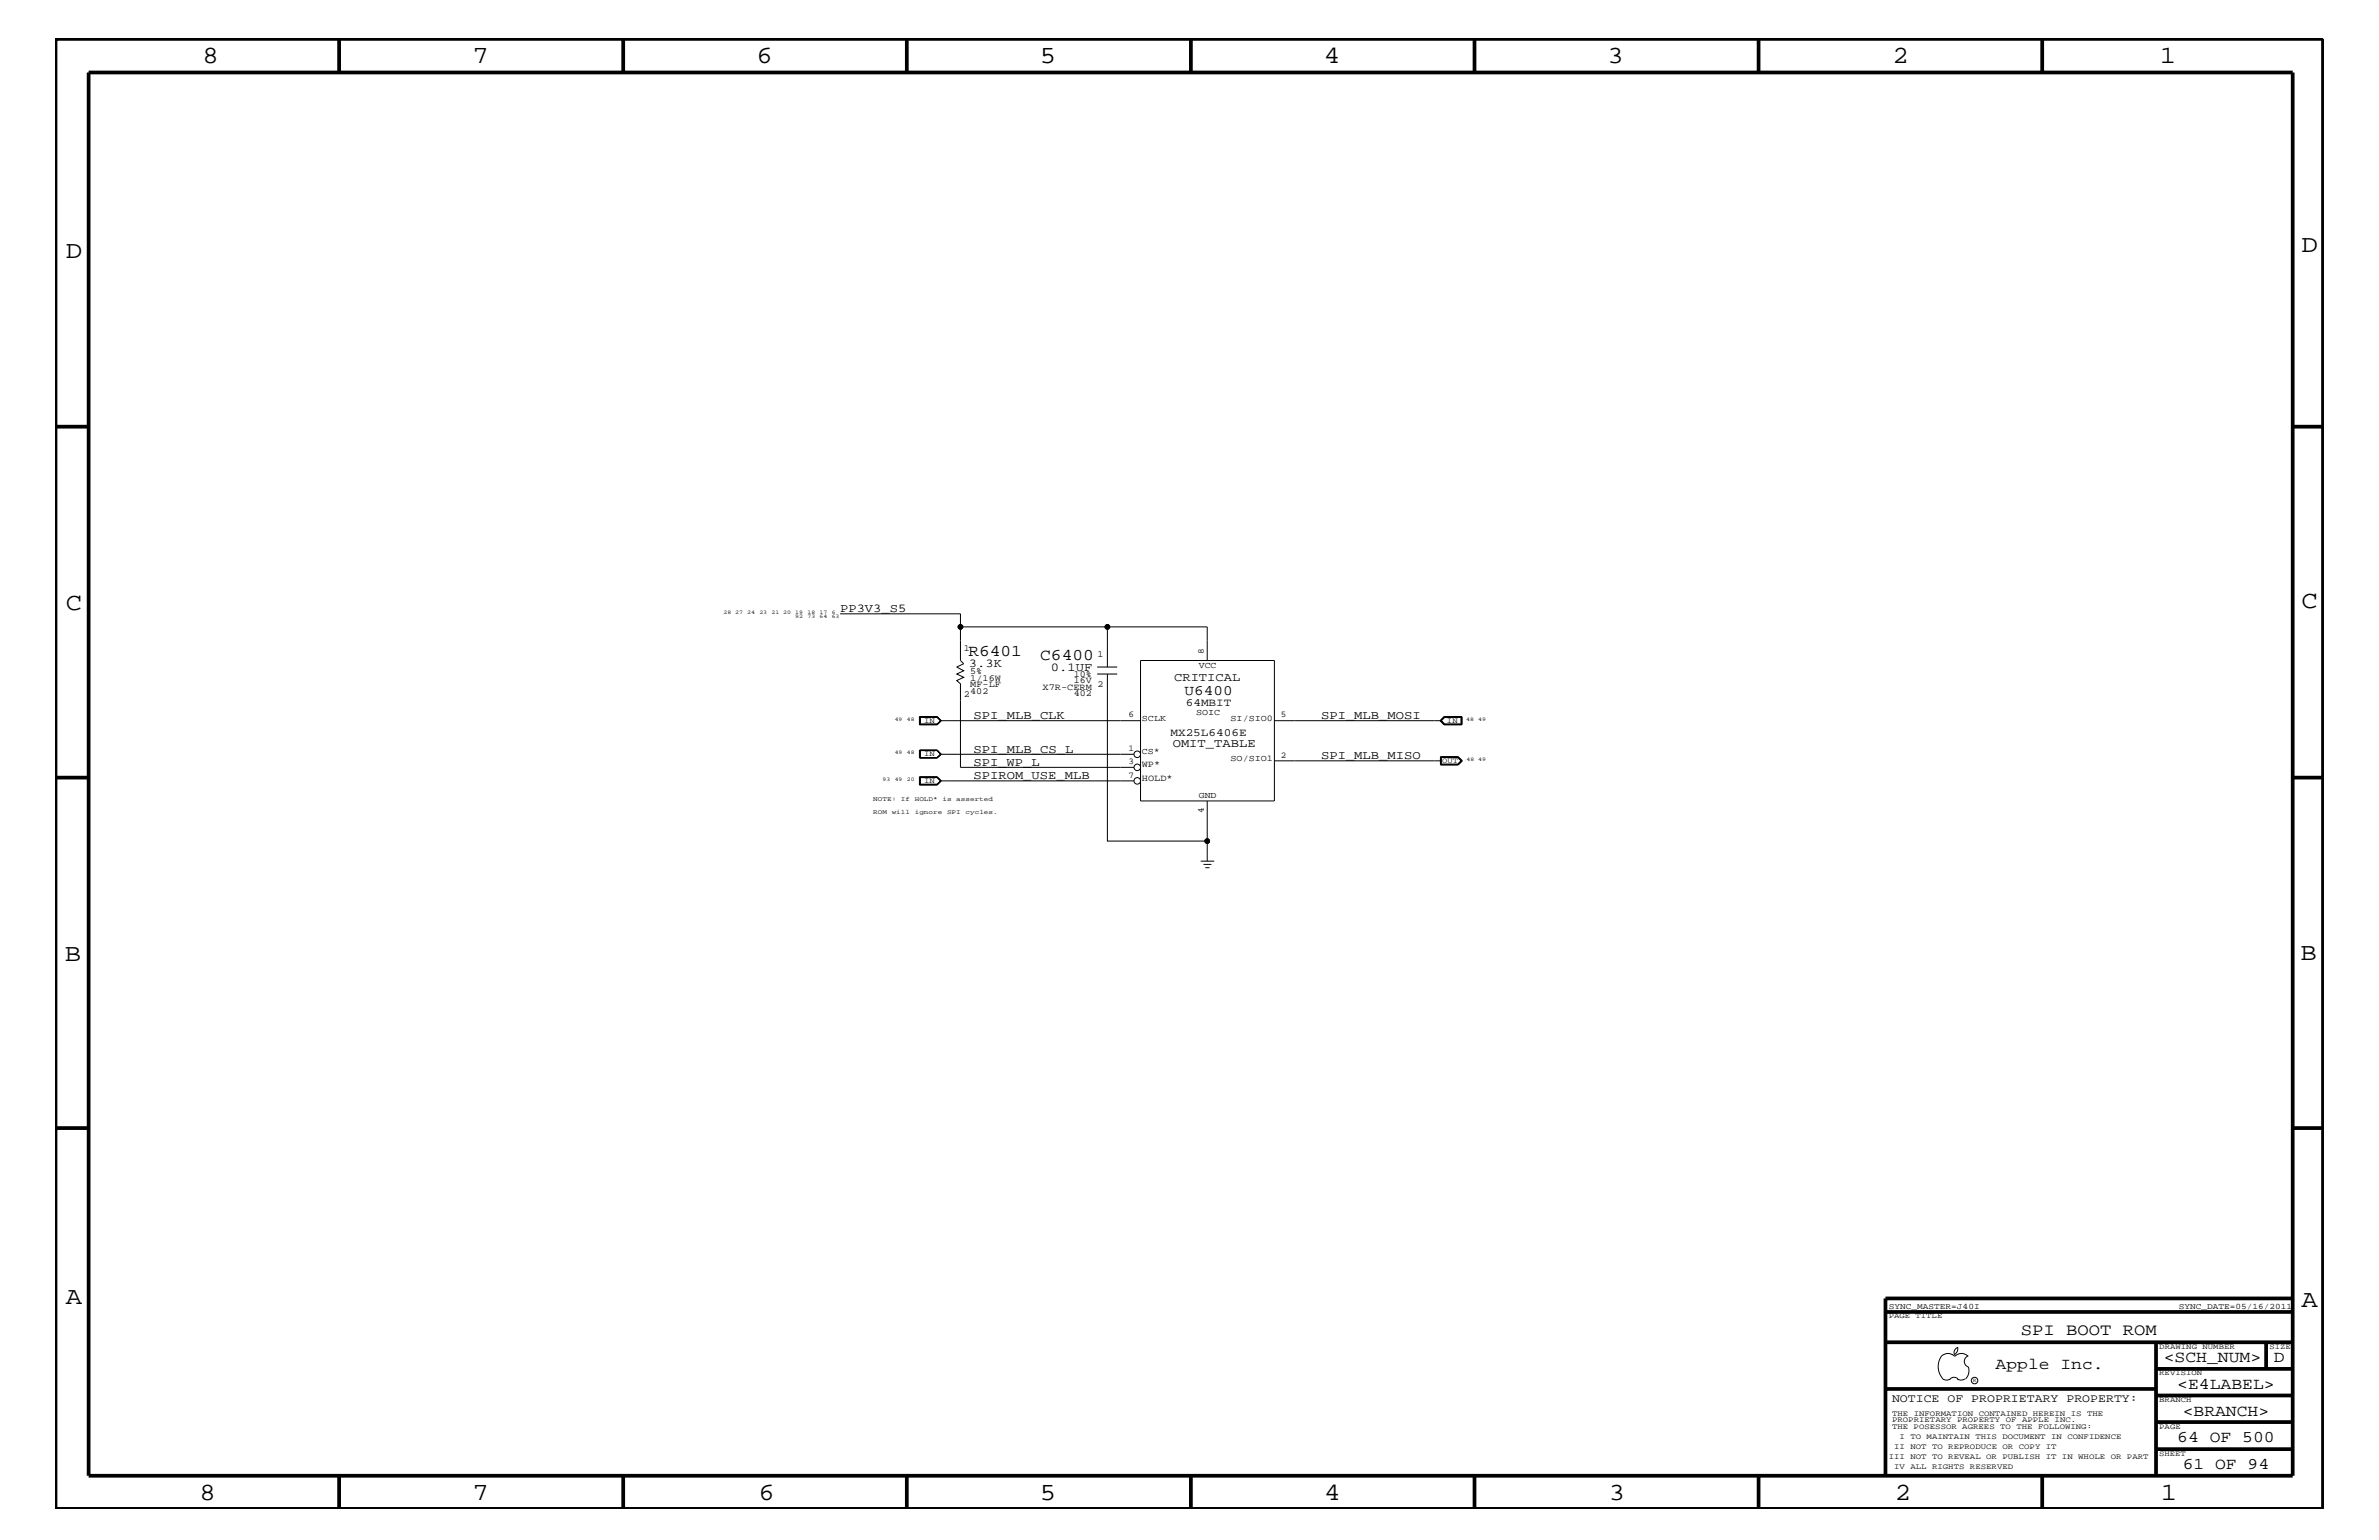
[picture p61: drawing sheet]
<svg xmlns="http://www.w3.org/2000/svg" width="432mm" height="279mm" viewBox="0 0 432 279" stroke-linecap="round" stroke-linejoin="round" font-family="sans-serif">
<defs><g id="words">
<g font-size="4.5">
<text x="36.7" y="11.5">8</text>
<text x="85.8" y="11.5">7</text>
<text x="137.3" y="11.5">6</text>
<text x="188.7" y="11.5">5</text>
<text x="240.3" y="11.5">4</text>
<text x="291.8" y="11.5">3</text>
<text x="343.5" y="11.5">2</text>
<text x="392" y="11.5">1</text>
<text x="11.9" y="46.8">D</text>
<text x="417.7" y="45.7">D</text>
<text x="11.9" y="110.6">C</text>
<text x="417.7" y="110.3">C</text>
<text x="11.8" y="174.3">B</text>
<text x="417.6" y="174.2">B</text>
<text x="11.9" y="236.7">A</text>
<text x="417.7" y="237.1">A</text>
<text x="36.2" y="272.1">8</text>
<text x="85.8" y="272.1">7</text>
<text x="137.7" y="272.1">6</text>
<text x="188.7" y="272.1">5</text>
<text x="240.4" y="272.1">4</text>
<text x="292" y="272.1">3</text>
<text x="343.9" y="272.1">2</text>
<text x="392.2" y="272.1">1</text>
</g>
<g font-size="3">
<text x="175.8" y="119.1">R6401</text>
<text x="188.8" y="119.8">C6400</text>
<text x="366.8" y="242.3">SPI BOOT ROM</text>
<text x="362.2" y="248.4">Apple Inc.</text>
<text x="392.7" y="247.1">&lt;SCH_NUM&gt;</text>
<text x="395.2" y="252">&lt;E4LABEL&gt;</text>
<text x="412.7" y="247.1">D</text>
<text x="396.2" y="256.8">&lt;BRANCH&gt;</text>
<text x="395.2" y="261.6">64 OF 500</text>
<text x="396.2" y="266.6">61 OF 94</text>
</g>
<text font-size="2.6" x="215" y="126">U6400</text>
<g font-size="2.2">
<text x="152.5" y="111.1">PP3V3_S5</text>
<text x="175.9" y="120.9">3.3K</text>
<text x="190.8" y="121.7">0.1UF</text>
<text x="213.1" y="123.5">CRITICAL</text>
<text x="176.7" y="130.5">SPI_MLB_CLK</text>
<text x="239.8" y="130.5">SPI_MLB_MOSI</text>
<text x="176.7" y="136.6">SPI_MLB_CS_L</text>
<text x="212.9" y="135.6">OMIT_TABLE</text>
<text x="239.8" y="137.8">SPI_MLB_MISO</text>
<text x="176.7" y="141.4">SPIROM_USE_MLB</text>
<text x="176.7" y="139">SPI_WP_L</text>
</g>
<text font-size="2.1" x="343.4" y="254.4">NOTICE OF PROPRIETARY PROPERTY:</text>
<g font-size="2">
<text x="215.2" y="128">64MBIT</text>
<text x="212.4" y="133.5">MX25L6406E</text>
</g>
<g font-size="1.7">
<text x="174.9" y="118.1">1</text>
<text x="199.2" y="119.2">1</text>
<text x="176.1" y="123.5">1/16W</text>
<text x="176.1" y="122.3">5%</text>
<text x="176.1" y="124.7">MF-LF</text>
<text x="176.1" y="125.9">402</text>
<text x="189.2" y="125.2">X7R-CERM</text>
<text x="194.9" y="124">16V</text>
<text x="194.9" y="122.9">10%</text>
<text x="199.2" y="124.7">2</text>
<text x="174.9" y="126.5">2</text>
<text x="194.9" y="126.4">402</text>
<text x="207.3" y="141.7">HOLD*</text>
<text x="207.3" y="139.2">WP*</text>
</g>
<g font-size="1.6">
<text x="218.5" y="118.6" transform="rotate(-90 218.5 118.6)">8</text>
<text x="217.6" y="121.3">VCC</text>
<text x="204.8" y="130.2">6</text>
<text x="207.3" y="130.8">SCLK</text>
<text x="217.1" y="129.7">SOIC</text>
<text x="223.4" y="130.8">SI/SIO0</text>
<text x="232.5" y="130.2">5</text>
<text x="204.8" y="136.2">1</text>
<text x="207.3" y="136.8">CS*</text>
<text x="232.5" y="137.4">2</text>
<text x="204.8" y="138.6">3</text>
<text x="204.8" y="141.1">7</text>
<text x="223.4" y="138">SO/SIO1</text>
<text x="217.6" y="144.8">GND</text>
<text x="218.5" y="147.5" transform="rotate(-90 218.5 147.5)">4</text>
</g>
<g font-size="1.5">
<text x="342.8" y="237.4">SYNC_MASTER=J40I</text>
<text x="395.5" y="237.4">SYNC_DATE=05/16/2011</text>
</g>
<g font-size="1.4">
<text x="167.7" y="131.1">IN</text>
<text x="262.6" y="131.1">IN</text>
<text x="167.7" y="137.2">IN</text>
<text x="167.7" y="142">IN</text>
<text x="261.8" y="138.4">OUT</text>
<text x="342.8" y="239.2">PAGE TITLE</text>
<text x="391.9" y="244.7">DRAWING NUMBER</text>
<text x="411.9" y="244.7">SIZE</text>
<text x="391.9" y="249.5">REVISION</text>
<text x="343.4" y="256.8">THE INFORMATION CONTAINED HEREIN IS THE</text>
<text x="391.9" y="254.4">BRANCH</text>
<text x="343.4" y="258">PROPRIETARY PROPERTY OF APPLE INC.</text>
<text x="343.4" y="259.3">THE POSESSOR AGREES TO THE FOLLOWING:</text>
<text x="343.8" y="262.9">II NOT TO REPRODUCE OR COPY IT</text>
<text x="344.8" y="261.1">I TO MAINTAIN THIS DOCUMENT IN CONFIDENCE</text>
<text x="391.9" y="259.3">PAGE</text>
<text x="342.8" y="264.7">III NOT TO REVEAL OR PUBLISH IT IN WHOLE OR PART</text>
<text x="343.8" y="266.6">IV ALL RIGHTS RESERVED</text>
<text x="391.9" y="264.1">SHEET</text>
</g>
<g font-size="1.2">
<text x="158.5" y="147.7">ROM</text>
<text x="158.5" y="145.3">NOTE:</text>
<text x="161.8" y="147.7">will</text>
<text x="163.5" y="145.3">If</text>
<text x="166" y="145.3">HOLD*</text>
<text x="166" y="147.7">ignore</text>
<text x="171" y="145.3">is</text>
<text x="171.9" y="147.7">SPI</text>
<text x="173.6" y="145.3">asserted</text>
<text x="175.2" y="147.7">cycles.</text>
</g>
<g font-size="1">
<text x="131.3" y="111.4">28 27</text>
<text x="135.6" y="111.4">24</text>
<text x="137.8" y="111.4">23</text>
<text x="140" y="111.4">21 20</text>
<text x="144.4" y="112.2">92</text>
<text x="144.4" y="111.4">19</text>
<text x="146.6" y="112.2">73</text>
<text x="146.6" y="111.4">18</text>
<text x="148.8" y="112.2">64</text>
<text x="148.8" y="111.4">17</text>
<text x="151" y="112.2">63</text>
<text x="151" y="111.4">6</text>
<text x="162.4" y="130.8">49</text>
<text x="164.6" y="130.8">48</text>
<text x="266.1" y="130.8">48</text>
<text x="268.3" y="130.8">49</text>
<text x="162.4" y="136.8">49</text>
<text x="164.6" y="136.8">48</text>
<text x="160.2" y="141.7">93</text>
<text x="162.4" y="141.7">49</text>
<text x="164.6" y="141.7">20</text>
<text x="266.2" y="138">48 49</text>
<text x="358.1" y="250.7">R</text>
</g>
</g></defs>
<g fill="none" stroke="#000" stroke-width=".18">
<path d="M152.5 111.4h21.8v8.4l.6 .6-1.2 .6 1.2 .7-1.2 .6 1.2 .6-1.2 .6 .6 .6v15.1h31.5M174.3 113.7h26.7M207 119.8h24.3v25.5h-24.3zM219.1 119.8v-6.1h-18.1v7.3M166.9 130h3.2l.8 .8-.8 .7h-3.2zM167 137.4h3.1M167 130.1h3.1l.7 .7-.7 .6h-3.1zM167 136.1v1.4M167 136.2h3.1M167 130.2h3.1l.6 .6-.6 .5h-3.1zM167 136.2v1.2M170.1 136.1h-3.2v1.4h3.2"/>
<path d="M170.1 136.1l.8 .7-.8 .7M170.1 136.1l.7 .7M170.1 136.2l.7 .6M170.1 136.2l.6 .6M170.7 130.8h36.3M170.7 136.8l-.6 .6M170.7 136.8h35.1M170.8 136.8l-.7 .6M170.8 136.8l-.7 .7M199.1 122.3h3.7M199.1 121h3.7M201 122.3v30.3h18.1v-7.3"/>
<path d="M231.3 138h30.3M231.3 130.8h30.3M261.5 137.3h3.2l.7 .7-.7 .8h-3.2zM261.5 138.7h3.2M261.5 137.4h3.2M261.5 137.4v1.3M261.6 130.8l.6-.6h3v1.1h-3zM261.6 137.4h3l.6 .6-.6 .6h-3zM262.1 130h3.2v1.5h-3.2l-.7-.7zM262.1 130.1l-.6 .7 .6 .6M262.1 131.4h3.2M262.1 130.1h3.2"/>
<path d="M264.7 137.4l.6 .6-.6 .7M265.3 130.1v1.3M166.9 140.9h3.2l.8 .8-.8 .7h-3.2zM167 141h3.1l.7 .7-.7 .7h-3.1zM167 141.1h3.1l.6 .6-.6 .6h-3.1zM170.7 141.7h35.1M217.9 156.2h2.5M218.4 156.8h1.5M218.8 157.4h.7M219.1 152.6v3.6M352.3 246.1a1.72 1.72 0 0 1 2.5 0 1.69 1.69 0 0 1 2.4 0M352.4 246a3.2 3.2 0 0 0 .4 4.3l.8 .1 .4-.2"/>
<path d="M354 250.2l.7-.3 .7 .3M355.2 250.2l.7 .2 .7-.2M355.3 244.4v.3a1.18 1.18 0 0 1-.6 1.1M355.4 244.4a.99 .99 0 0 0-.6 1.4M357.2 246a1.04 1.04 0 0 0-.7 1 1.04 1.04 0 0 0 .7 1M357.3 248l.1 .7a2.11 2.11 0 0 1-.6 1.5"/>
<circle cx="174.3" cy="113.7" r=".42"/>
<circle cx="201" cy="113.7" r=".42"/>
<circle cx="206.4" cy="136.8" r=".59"/>
<circle cx="206.4" cy="139.2" r=".59"/>
<circle cx="206.4" cy="141.7" r=".59"/>
<circle cx="219.1" cy="152.6" r=".42"/>
<circle cx="358.4" cy="250.5" r=".59"/>
</g>
<g fill="none" stroke="#000" stroke-width=".68" stroke-linecap="butt">
<path d="M10.1 7.1h411.5v266.7h-411.5zM16.1 13.2h400v254.5h-400zM61.6 7.1v6.1M113.1 7.1v6.1M164.6 7.1v6.1M216.2 7.1v6.1M267.6 7.1v6.1M319.2 7.1v6.1M370.7 7.1v6.1M10.1 77.4h6M416.1 77.4h5.5M10.1 141.1h6"/>
<path d="M416.1 141.1h5.5M10.1 204.7h6M416.1 204.7h5.5M342.2 238h73.9M416.1 235.6h-73.9v32.1M342.2 243.5h73.9M342.2 252h49.1M391.3 248.4h24.8M391.3 243.5v24.2M391.3 258h24.8M391.3 253.2h24.8M411.3 243.5v4.9"/>
<path d="M61.6 267.7v6.1M113.1 267.7v6.1M164.6 267.7v6.1M216.2 268v5.8M267.6 267.7v6.1M319.2 267.7v6.1M370.7 267.7v6.1M391.3 262.9h24.8"/>
</g>
<g fill="#000">
<circle cx="174.3" cy="113.7" r=".42"/>
<circle cx="201" cy="113.7" r=".42"/>
<circle cx="219.1" cy="152.6" r=".42"/>
</g>
<use href="#words"/>
</svg>
